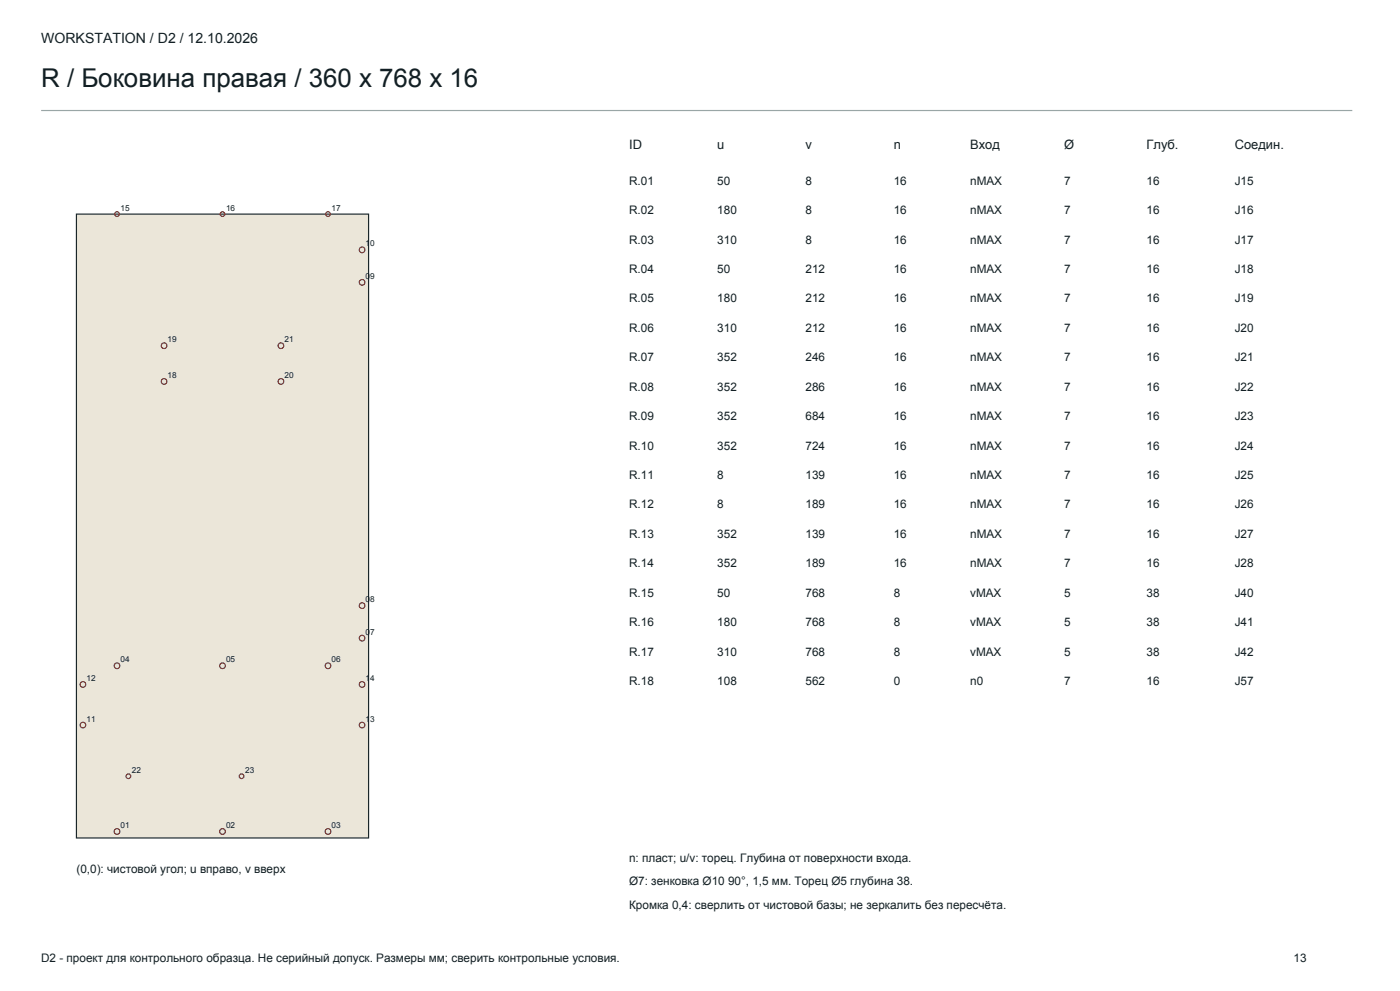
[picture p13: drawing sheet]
<svg xmlns="http://www.w3.org/2000/svg" width="420mm" height="297mm" viewBox="0 0 420 297" stroke-linecap="round" stroke-linejoin="round" font-family="sans-serif">
<defs><g id="words">
<text font-size="7.8" fill="#121f24" x="12.3" y="26.1">R / Боковина правая / 360 x 768 x 16</text>
<text font-size="4.2" fill="#121f24" x="12.3" y="13">WORKSTATION / D2 / 12.10.2026</text>
<g font-size="3.9" fill="#121f24">
<text x="188.7" y="44.8">ID</text>
<text x="215.2" y="44.8">u</text>
<text x="241.7" y="44.8">v</text>
<text x="268.1" y="44.8">n</text>
<text x="291" y="44.8">Вход</text>
<text x="319.3" y="44.8">Ø</text>
<text x="344" y="44.8">Глуб.</text>
<text x="370.4" y="44.8">Соедин.</text>
</g>
<g font-size="3.5" fill="#121f24">
<text x="188.7" y="55.3">R.01</text>
<text x="215.2" y="55.3">50</text>
<text x="241.7" y="55.3">8</text>
<text x="268.1" y="55.3">16</text>
<text x="291" y="55.3">nMAX</text>
<text x="319.3" y="55.3">7</text>
<text x="344" y="55.3">16</text>
<text x="370.4" y="55.3">J15</text>
<text x="188.7" y="64.2">R.02</text>
<text x="215.2" y="64.2">180</text>
<text x="241.7" y="64.2">8</text>
<text x="268.1" y="64.2">16</text>
<text x="291" y="64.2">nMAX</text>
<text x="319.3" y="64.2">7</text>
<text x="344" y="64.2">16</text>
<text x="370.4" y="64.2">J16</text>
<text x="188.7" y="73">R.03</text>
<text x="215.2" y="73">310</text>
<text x="241.7" y="73">8</text>
<text x="268.1" y="73">16</text>
<text x="291" y="73">nMAX</text>
<text x="319.3" y="73">7</text>
<text x="344" y="73">16</text>
<text x="370.4" y="73">J17</text>
<text x="188.7" y="81.8">R.04</text>
<text x="215.2" y="81.8">50</text>
<text x="241.7" y="81.8">212</text>
<text x="268.1" y="81.8">16</text>
<text x="291" y="81.8">nMAX</text>
<text x="319.3" y="81.8">7</text>
<text x="344" y="81.8">16</text>
<text x="370.4" y="81.8">J18</text>
<text x="188.7" y="90.6">R.05</text>
<text x="215.2" y="90.6">180</text>
<text x="241.7" y="90.6">212</text>
<text x="268.1" y="90.6">16</text>
<text x="291" y="90.6">nMAX</text>
<text x="319.3" y="90.6">7</text>
<text x="344" y="90.6">16</text>
<text x="370.4" y="90.6">J19</text>
<text x="188.7" y="99.4">R.06</text>
<text x="215.2" y="99.4">310</text>
<text x="241.7" y="99.4">212</text>
<text x="268.1" y="99.4">16</text>
<text x="291" y="99.4">nMAX</text>
<text x="319.3" y="99.4">7</text>
<text x="344" y="99.4">16</text>
<text x="370.4" y="99.4">J20</text>
<text x="188.7" y="108.3">R.07</text>
<text x="215.2" y="108.3">352</text>
<text x="241.7" y="108.3">246</text>
<text x="268.1" y="108.3">16</text>
<text x="291" y="108.3">nMAX</text>
<text x="319.3" y="108.3">7</text>
<text x="344" y="108.3">16</text>
<text x="370.4" y="108.3">J21</text>
<text x="188.7" y="117.1">R.08</text>
<text x="215.2" y="117.1">352</text>
<text x="241.7" y="117.1">286</text>
<text x="268.1" y="117.1">16</text>
<text x="291" y="117.1">nMAX</text>
<text x="319.3" y="117.1">7</text>
<text x="344" y="117.1">16</text>
<text x="370.4" y="117.1">J22</text>
<text x="188.7" y="125.9">R.09</text>
<text x="215.2" y="125.9">352</text>
<text x="241.7" y="125.9">684</text>
<text x="268.1" y="125.9">16</text>
<text x="291" y="125.9">nMAX</text>
<text x="319.3" y="125.9">7</text>
<text x="344" y="125.9">16</text>
<text x="370.4" y="125.9">J23</text>
<text x="188.7" y="134.7">R.10</text>
<text x="215.2" y="134.7">352</text>
<text x="241.7" y="134.7">724</text>
<text x="268.1" y="134.7">16</text>
<text x="291" y="134.7">nMAX</text>
<text x="319.3" y="134.7">7</text>
<text x="344" y="134.7">16</text>
<text x="370.4" y="134.7">J24</text>
<text x="188.7" y="143.5">R.11</text>
<text x="215.2" y="143.5">8</text>
<text x="241.7" y="143.5">139</text>
<text x="268.1" y="143.5">16</text>
<text x="291" y="143.5">nMAX</text>
<text x="319.3" y="143.5">7</text>
<text x="344" y="143.5">16</text>
<text x="370.4" y="143.5">J25</text>
<text x="188.7" y="152.4">R.12</text>
<text x="215.2" y="152.4">8</text>
<text x="241.7" y="152.4">189</text>
<text x="268.1" y="152.4">16</text>
<text x="291" y="152.4">nMAX</text>
<text x="319.3" y="152.4">7</text>
<text x="344" y="152.4">16</text>
<text x="370.4" y="152.4">J26</text>
<text x="188.7" y="161.2">R.13</text>
<text x="215.2" y="161.2">352</text>
<text x="241.7" y="161.2">139</text>
<text x="268.1" y="161.2">16</text>
<text x="291" y="161.2">nMAX</text>
<text x="319.3" y="161.2">7</text>
<text x="344" y="161.2">16</text>
<text x="370.4" y="161.2">J27</text>
<text x="188.7" y="170">R.14</text>
<text x="215.2" y="170">352</text>
<text x="241.7" y="170">189</text>
<text x="268.1" y="170">16</text>
<text x="291" y="170">nMAX</text>
<text x="319.3" y="170">7</text>
<text x="344" y="170">16</text>
<text x="370.4" y="170">J28</text>
<text x="188.7" y="178.8">R.15</text>
<text x="215.2" y="178.8">50</text>
<text x="241.7" y="178.8">768</text>
<text x="268.1" y="178.8">8</text>
<text x="291" y="178.8">vMAX</text>
<text x="319.3" y="178.8">5</text>
<text x="344" y="178.8">38</text>
<text x="370.4" y="178.8">J40</text>
<text x="188.7" y="187.6">R.16</text>
<text x="215.2" y="187.6">180</text>
<text x="241.7" y="187.6">768</text>
<text x="268.1" y="187.6">8</text>
<text x="291" y="187.6">vMAX</text>
<text x="319.3" y="187.6">5</text>
<text x="344" y="187.6">38</text>
<text x="370.4" y="187.6">J41</text>
<text x="188.7" y="196.5">R.17</text>
<text x="215.2" y="196.5">310</text>
<text x="241.7" y="196.5">768</text>
<text x="268.1" y="196.5">8</text>
<text x="291" y="196.5">vMAX</text>
<text x="319.3" y="196.5">5</text>
<text x="344" y="196.5">38</text>
<text x="370.4" y="196.5">J42</text>
<text x="188.7" y="205.3">R.18</text>
<text x="215.2" y="205.3">108</text>
<text x="241.7" y="205.3">562</text>
<text x="268.1" y="205.3">0</text>
<text x="291" y="205.3">n0</text>
<text x="319.3" y="205.3">7</text>
<text x="344" y="205.3">16</text>
<text x="370.4" y="205.3">J57</text>
<text x="22.9" y="261.7">(0,0): чистовой угол; u вправо, v вверх</text>
<text x="188.7" y="258.2">n: пласт; u/v: торец. Глубина от поверхности входа.</text>
<text x="188.7" y="265.3">Ø7: зенковка Ø10 90°, 1,5 мм. Торец Ø5 глубина 38.</text>
<text x="188.7" y="272.3">Кромка 0,4: сверлить от чистовой базы; не зеркалить без пересчёта.</text>
<text x="12.3" y="288.2">D2 - проект для контрольного образца. Не серийный допуск. Размеры мм; сверить контрольные условия.</text>
<text x="388.1" y="288.2">13</text>
</g>
<g font-size="2.5" fill="#121f24">
<text x="36.2" y="63.1">15</text>
<text x="67.8" y="63.1">16</text>
<text x="99.5" y="63.1">17</text>
<text x="109.7" y="73.8">10</text>
<text x="109.7" y="83.6">09</text>
<text x="50.3" y="102.5">19</text>
<text x="85.3" y="102.5">21</text>
<text x="50.3" y="113.3">18</text>
<text x="85.3" y="113.3">20</text>
<text x="109.7" y="180.5">08</text>
<text x="109.7" y="190.2">07</text>
<text x="36.2" y="198.5">04</text>
<text x="67.8" y="198.5">05</text>
<text x="99.5" y="198.5">06</text>
<text x="25.9" y="204.1">12</text>
<text x="109.7" y="204.1">14</text>
<text x="25.9" y="216.2">11</text>
<text x="109.7" y="216.2">13</text>
<text x="39.6" y="231.6">22</text>
<text x="73.5" y="231.6">23</text>
<text x="36.2" y="248.1">01</text>
<text x="67.8" y="248.1">02</text>
<text x="99.5" y="248.1">03</text>
</g>
</g></defs>
<path d="M12.3 33.1h393.4" fill="none" stroke="#99a6a6" stroke-width=".35"/>
<path d="M22.9 64.2h87.7v186.9h-87.7z" fill-rule="evenodd" fill="#ebe6d9" stroke="#1a2629" stroke-width=".35"/>
<g fill="none" stroke="#b31f0f" stroke-width=".35">
<circle cx="35.1" cy="64.2" r=".71"/>
<circle cx="66.8" cy="64.2" r=".71"/>
<circle cx="98.4" cy="64.2" r=".71"/>
<circle cx="108.6" cy="74.9" r=".85"/>
<circle cx="108.6" cy="84.6" r=".85"/>
<circle cx="49.2" cy="103.6" r=".85"/>
<circle cx="49.2" cy="114.3" r=".85"/>
<circle cx="84.3" cy="103.6" r=".85"/>
<circle cx="84.3" cy="114.3" r=".85"/>
<circle cx="35.1" cy="199.5" r=".85"/>
<circle cx="66.8" cy="199.5" r=".85"/>
<circle cx="98.4" cy="199.5" r=".85"/>
<circle cx="108.6" cy="181.5" r=".85"/>
<circle cx="108.6" cy="191.2" r=".85"/>
<circle cx="24.9" cy="205.1" r=".85"/>
<circle cx="24.9" cy="217.3" r=".85"/>
<circle cx="108.6" cy="205.1" r=".85"/>
<circle cx="108.6" cy="217.3" r=".85"/>
<circle cx="38.5" cy="232.6" r=".71"/>
<circle cx="72.5" cy="232.6" r=".71"/>
<circle cx="35.1" cy="249.2" r=".85"/>
<circle cx="66.8" cy="249.2" r=".85"/>
<circle cx="98.4" cy="249.2" r=".85"/>
</g>
<use href="#words"/>
</svg>
